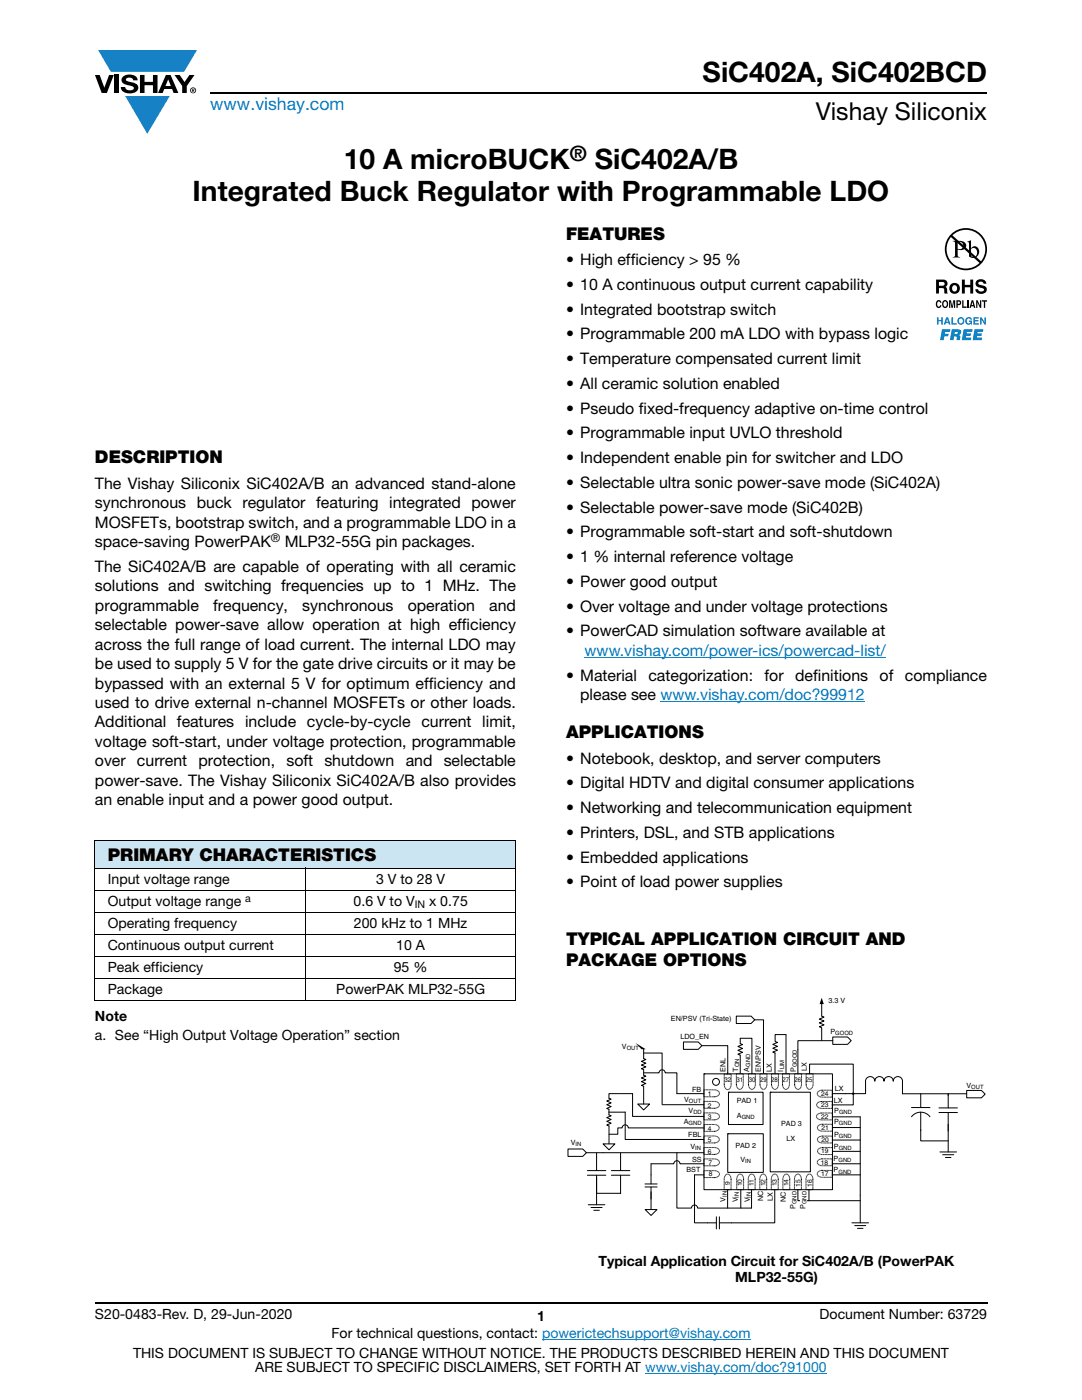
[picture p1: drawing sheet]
<svg xmlns="http://www.w3.org/2000/svg" width="216mm" height="279mm" viewBox="0 0 216 279" stroke-linecap="round" stroke-linejoin="round" font-family="sans-serif">
<defs><g id="words">
<g font-size="5.6">
<text x="140.2" y="16.4">SiC402A, SiC402BCD</text>
<text x="68.6" y="33.8">10 A microBUCK</text>
<text x="118.7" y="33.8">SiC402A/B</text>
<text x="38.4" y="40.1">Integrated Buck Regulator with Programmable LDO</text>
</g>
<text font-size="4.9" x="162.8" y="24">Vishay Siliconix</text>
<text font-size="4.2" x="113.7" y="32.1">®</text>
<text font-size="3.5" fill="#007ec4" x="42" y="21.9">www.vishay.com</text>
<g font-size="3.5">
<text x="112.9" y="47.9">FEATURES</text>
<text x="18.9" y="92.5">DESCRIPTION</text>
<text x="112.9" y="147.4">APPLICATIONS</text>
<text x="21.5" y="171.9">PRIMARY CHARACTERISTICS</text>
<text x="112.9" y="188.6">TYPICAL APPLICATION CIRCUIT AND</text>
<text x="112.9" y="192.9">PACKAGE OPTIONS</text>
</g>
<g font-size="3.2">
<text x="112.9" y="52.9">• High efficiency &gt; 95 %</text>
<text x="112.9" y="57.9">• 10 A continuous output current capability</text>
<text x="112.9" y="62.8">• Integrated bootstrap switch</text>
<text x="112.9" y="67.8">• Programmable 200 mA LDO with bypass logic</text>
<text x="112.9" y="72.7">• Temperature compensated current limit</text>
<text x="112.9" y="77.6">• All ceramic solution enabled</text>
<text x="112.9" y="82.6">• Pseudo fixed-frequency adaptive on-time control</text>
<text x="112.9" y="87.5">• Programmable input UVLO threshold</text>
<text x="112.9" y="92.4">• Independent enable pin for switcher and LDO</text>
<text x="18.9" y="97.6">The Vishay Siliconix SiC402A/B an advanced stand-alone</text>
<text x="18.9" y="101.4">synchronous buck regulator featuring integrated power</text>
<text x="112.9" y="97.4">• Selectable ultra sonic power-save mode (SiC402A)</text>
<text x="18.9" y="105.3">MOSFETs, bootstrap switch, and a programmable LDO in a</text>
<text x="112.9" y="102.3">• Selectable power-save mode (SiC402B)</text>
<text x="112.9" y="107.3">• Programmable soft-start and soft-shutdown</text>
<text x="18.9" y="109.2">space-saving PowerPAK</text>
<text x="56.8" y="109.2">MLP32-55G pin packages.</text>
<text x="112.9" y="112.2">• 1 % internal reference voltage</text>
<text x="18.9" y="114.1">The SiC402A/B are capable of operating with all ceramic</text>
<text x="18.9" y="118">solutions and switching frequencies up to 1 MHz. The</text>
<text x="112.9" y="117.1">• Power good output</text>
<text x="18.9" y="121.9">programmable</text>
<text x="18.9" y="125.8">selectable power-save allow operation at high efficiency</text>
<text x="42.5" y="121.9">frequency,</text>
<text x="60.3" y="121.9">synchronous</text>
<text x="81.3" y="121.9">operation</text>
<text x="97.6" y="121.9">and</text>
<text x="112.9" y="122.1">• Over voltage and under voltage protections</text>
<text x="18.9" y="129.7">across the full range of load current. The internal LDO may</text>
<text x="112.9" y="127">• PowerCAD simulation software available at</text>
<text x="18.9" y="133.5">be used to supply 5 V for the gate drive circuits or it may be</text>
<text x="18.9" y="137.4">bypassed with an external 5 V for optimum efficiency and</text>
<text x="112.9" y="135.8">• Material</text>
<text x="129.4" y="135.8">categorization:</text>
<text x="152.6" y="135.8">for</text>
<text x="158.7" y="135.8">definitions</text>
<text x="175.5" y="135.8">of</text>
<text x="180.6" y="135.8">compliance</text>
<text x="18.9" y="141.3">used to drive external n-channel MOSFETs or other loads.</text>
<text x="115.8" y="139.7">please see www.vishay.com/doc?99912</text>
<text x="18.9" y="145.2">Additional features include cycle-by-cycle current limit,</text>
<text x="18.9" y="149.1">voltage soft-start, under voltage protection, programmable</text>
<text x="18.9" y="153">over</text>
<text x="27.3" y="153">current</text>
<text x="39.6" y="153">protection,</text>
<text x="57.2" y="153">soft</text>
<text x="64.7" y="153">shutdown</text>
<text x="80.9" y="153">and</text>
<text x="88.5" y="153">selectable</text>
<text x="112.9" y="152.4">• Notebook, desktop, and server computers</text>
<text x="18.9" y="156.8">power-save. The Vishay Siliconix SiC402A/B also provides</text>
<text x="18.9" y="160.7">an enable input and a power good output.</text>
<text x="112.9" y="157.4">• Digital HDTV and digital consumer applications</text>
<text x="112.9" y="162.3">• Networking and telecommunication equipment</text>
<text x="112.9" y="167.2">• Printers, DSL, and STB applications</text>
<text x="112.9" y="172.2">• Embedded applications</text>
<text x="112.9" y="177.1">• Point of load power supplies</text>
</g>
<text font-size="3.2" fill="#007ec4" x="116.7" y="130.9">www.vishay.com/power-ics/powercad-list/</text>
<g font-size="2.8">
<text x="21.5" y="176.4">Input voltage range</text>
<text x="75.1" y="176.4">3 V to 28 V</text>
<text x="21.5" y="180.8">Output voltage range</text>
<text x="21.5" y="185.2">Operating frequency</text>
<text x="70.5" y="180.8">0.6 V to V</text>
<text x="70.6" y="185.2">200 kHz to 1 MHz</text>
<text x="85.6" y="180.8">x 0.75</text>
<text x="21.5" y="189.6">Continuous output current</text>
<text x="79.1" y="189.6">10 A</text>
<text x="21.5" y="194">Peak efficiency</text>
<text x="78.6" y="194">95 %</text>
<text x="18.9" y="203.7">Note</text>
<text x="21.5" y="198.4">Package</text>
<text x="67.1" y="198.4">PowerPAK MLP32-55G</text>
<text x="18.9" y="207.6">a. See “High Output Voltage Operation” section</text>
<text x="119.4" y="252.6">Typical Application Circuit for SiC402A/B (PowerPAK</text>
<text x="146.7" y="255.8">MLP32-55G)</text>
<text x="18.9" y="263.3">S20-0483-Rev. D, 29-Jun-2020</text>
<text x="107.2" y="263.6">1</text>
<text x="163.6" y="263.3">Document Number: 63729</text>
<text x="66.1" y="267.1">For technical questions, contact: powerictechsupport@vishay.com</text>
<text x="26.5" y="271">THIS DOCUMENT IS SUBJECT TO CHANGE WITHOUT NOTICE. THE PRODUCTS DESCRIBED HEREIN AND THIS DOCUMENT</text>
<text x="50.9" y="273.8">ARE SUBJECT TO SPECIFIC DISCLAIMERS, SET FORTH AT www.vishay.com/doc?91000</text>
</g>
<text font-size="2.4" x="54.1" y="108.2">®</text>
<g font-size="2.1">
<text x="48.9" y="179.9">a</text>
<text x="82.8" y="181.3">IN</text>
</g>
<g font-size="1.4">
<text x="133.9" y="203.8">EN/PSV (Tri-State)</text>
<text x="165.3" y="200.2">3.3 V</text>
<text x="124.1" y="209.4">V</text>
<text x="135.8" y="207.4">LDO_EN</text>
<text x="165.7" y="206.4">P</text>
<text x="144.8" y="213.9" transform="rotate(-90 144.8 213.9)">ENL</text>
<text x="147.3" y="213.9" transform="rotate(-90 147.3 213.9)">T</text>
<text x="149.5" y="213.9" transform="rotate(-90 149.5 213.9)">A</text>
<text x="151.8" y="214" transform="rotate(-90 151.8 214)">EN\PSV</text>
<text x="154" y="214" transform="rotate(-90 154 214)">LX</text>
<text x="156.2" y="213.9" transform="rotate(-90 156.2 213.9)">I</text>
<text x="158.8" y="213.9" transform="rotate(-90 158.8 213.9)">P</text>
<text x="161" y="213.8" transform="rotate(-90 161 213.8)">LX</text>
<text x="136.5" y="219.9">V</text>
<text x="138.1" y="217.9">FB</text>
<text x="147" y="220.1">PAD 1</text>
<text x="166.4" y="220">LX</text>
<text x="166.6" y="217.7">LX</text>
<text x="192.8" y="217">V</text>
<text x="136.4" y="224.4">A</text>
<text x="137.3" y="227">FBL</text>
<text x="137.4" y="222.1">V</text>
<text x="147" y="223">A</text>
<text x="155.9" y="224.8">PAD 3</text>
<text x="156.9" y="227.8">LX</text>
<text x="166.4" y="226.8">P</text>
<text x="166.5" y="224.4">P</text>
<text x="166.5" y="222.1">P</text>
<text x="113.9" y="228.5">V</text>
<text x="137" y="233.9">BST</text>
<text x="137.8" y="229.3">V</text>
<text x="138.1" y="231.8">SS</text>
<text x="146.7" y="229">PAD 2</text>
<text x="147.7" y="232">V</text>
<text x="166.3" y="234">P</text>
<text x="166.3" y="231.7">P</text>
<text x="166.4" y="229.3">P</text>
<text x="144.8" y="239.9" transform="rotate(-90 144.8 239.9)">V</text>
<text x="147.2" y="240" transform="rotate(-90 147.2 240)">V</text>
<text x="149.6" y="240" transform="rotate(-90 149.6 240)">V</text>
<text x="152.3" y="239.7" transform="rotate(-90 152.3 239.7)">NC</text>
<text x="154.2" y="239.6" transform="rotate(-90 154.2 239.6)">LX</text>
<text x="156.8" y="239.8" transform="rotate(-90 156.8 239.8)">NC</text>
<text x="158.8" y="241.3" transform="rotate(-90 158.8 241.3)">P</text>
<text x="160.7" y="241.3" transform="rotate(-90 160.7 241.3)">P</text>
</g>
<g font-size="1.3">
<text x="147" y="216">31</text>
<text x="149.4" y="216">30 29</text>
<text x="153.9" y="216">28</text>
<text x="156.2" y="216">27</text>
<text x="158.5" y="216">26</text>
<text x="160.8" y="216">25</text>
<text x="141.2" y="218.8">1</text>
<text x="141.2" y="221.1">2</text>
<text x="144.5" y="216">32</text>
<text x="163.8" y="220.9">23</text>
<text x="163.9" y="218.7">24</text>
<text x="141.2" y="223.4">3</text>
<text x="141.2" y="228">5</text>
<text x="141.2" y="225.7">4</text>
<text x="163.9" y="223.3">22</text>
<text x="163.9" y="227.9">20</text>
<text x="163.9" y="225.5">21</text>
<text x="141.2" y="230.3">6</text>
<text x="141.3" y="232.5">7</text>
<text x="163.8" y="232.4">18</text>
<text x="163.9" y="230.2">19</text>
<text x="141.4" y="234.8">8</text>
<text x="145.6" y="236.5" transform="rotate(-90 145.6 236.5)">9</text>
<text x="148.1" y="236.8" transform="rotate(-90 148.1 236.8)">10</text>
<text x="150.4" y="236.8" transform="rotate(-90 150.4 236.8)">11</text>
<text x="152.7" y="236.8" transform="rotate(-90 152.7 236.8)">12</text>
<text x="155" y="236.8" transform="rotate(-90 155 236.8)">13</text>
<text x="157.3" y="236.8" transform="rotate(-90 157.3 236.8)">14</text>
<text x="159.7" y="236.8" transform="rotate(-90 159.7 236.8)">15</text>
<text x="162" y="236.8" transform="rotate(-90 162 236.8)">16</text>
<text x="163.9" y="234.7">17</text>
</g>
<g font-size="1.2">
<text x="125.1" y="209.6">OUT</text>
<text x="166.7" y="206.6">GOOD</text>
<text x="147.5" y="213" transform="rotate(-90 147.5 213)">ON</text>
<text x="149.7" y="212.9" transform="rotate(-90 149.7 212.9)">GND</text>
<text x="156.5" y="213.4" transform="rotate(-90 156.5 213.4)">LIM</text>
<text x="159" y="213" transform="rotate(-90 159 213)">GOOD</text>
<text x="137.5" y="220.1">OUT</text>
<text x="193.8" y="217.3">OUT</text>
<text x="137.4" y="224.6">GND</text>
<text x="138.3" y="222.3">DD</text>
<text x="148" y="223.2">GND</text>
<text x="167.4" y="227">GND</text>
<text x="167.4" y="224.6">GND</text>
<text x="167.4" y="222.4">GND</text>
<text x="114.8" y="228.7">IN</text>
<text x="138.7" y="229.5">IN</text>
<text x="148.7" y="232.2">IN</text>
<text x="167.3" y="231.9">GND</text>
<text x="167.4" y="229.5">GND</text>
<text x="145" y="238.9" transform="rotate(-90 145 238.9)">IN</text>
<text x="147.5" y="239" transform="rotate(-90 147.5 239)">IN</text>
<text x="149.8" y="239" transform="rotate(-90 149.8 239)">IN</text>
<text x="167.3" y="234.2">GND</text>
<text x="159" y="240.3" transform="rotate(-90 159 240.3)">GND</text>
<text x="160.9" y="240.3" transform="rotate(-90 160.9 240.3)">GND</text>
</g>
</g></defs>
<g fill="#147fc3">
<path d="M19.6 10h19.7l-2.6 4.3h-1.1h-13.5z"/>
<path d="M25 19.2h8.9l-4.5 7.5z"/>
</g>
<g fill="#000">
<path d="M18.9 15h1l.9 2.5 1-2.5h.9l-1.4 3.6h-1zM22.9 15h.9v3.6h-.9zM24.6 15.3a2.1 2.1 0 0 1 2.8 .3l.1 .4h-.9a.79 .79 0 0 0-.7-.5 .79 .79 0 0 0-.8 .4l.3 .3 1 .2a1.08 1.08 0 0 1 1.2 1 1.08 1.08 0 0 1-1.1 1.2 1.73 1.73 0 0 1-2.4-1.2h.9a.96 .96 0 0 0 .8 .6 .96 .96 0 0 0 .9-.4 1.31 1.31 0 0 0-1.2-.6 1.03 1.03 0 0 1-1.1-.6 1.03 1.03 0 0 1 .2-1.1zM27.9 15h.9v1.3h1.7v-1.3h.9v3.6h-.9v-1.6h-1.7v1.6h-.9zM34.8 15h1.1l.9 1.4 1-1.4h1l-1.5 2.2v1.4h-.9v-1.4z"/>
<path d="M33.6 15.9l.5 1.3h-1.1zM33.1 15l-1.6 3.6h1l.3-.8h1.5l.3 .8h1l-1.6-3.6z"/>
<path d="M38.4 17.8h.2v.2h-.2zM38.3 17.7v.7h.1v-.3l.4 .3-.2-.3 .2-.2-.1-.2z"/>
<path d="M38.1 18a.46 .46 0 0 1 .9 0 .46 .46 0 0 1-.9 0zM37.9 18a.6 .6 0 0 0 1.2 0 .6 .6 0 0 0-1.2 0z"/>
</g>
<path d="M42 18.6h155M18.9 260h178.1" fill="none" stroke="#000" stroke-width=".36"/>
<path d="M116.6 131.1h60.2M131.8 140h40.8M108.2 267.3h41.6M128.7 274h36.3" fill="none" stroke="#007ec4" stroke-width=".2"/>
<path d="M18.9 167.8h84.1v5.5h-84.1z" fill="#cce5f3"/>
<path d="M18.9 167.8h84.1M18.9 173.3h84.1M18.9 177.7h84.1M18.9 167.9v31.7M60.9 173.2v26.6M103 167.9v31.7M18.9 182.1h84.1M18.9 186.5h84.1M18.9 190.9h84.1M18.9 195.3h84.1M18.9 199.7h84.1" fill="none" stroke="#000" stroke-width=".2"/>
<g fill="#fff">
<path d="M37.7 46.4h46.5v39.6h-46.5z"/>
<path d="M186.7 45.5h10.3v22.4h-10.3z"/>
</g>
<g fill="#0160ae">
<path d="M187 63.3h.3v.6h.5v-.6h.3v1.5h-.3v-.7h-.5v.7h-.3z"/>
<path d="M189.9 63.3h.3v1.2h.7v.3h-1z"/>
<path d="M192.8 63.5a.68 .68 0 0 1 1.1 .3l-.8-.2a.55 .55 0 0 0-.2 .5 .55 .55 0 0 0 .4 .5l.4-.4h-.4v-.2h.6v.8h-.2v-.2a.71 .71 0 0 1-1 0 .71 .71 0 0 1 .1-1.1z"/>
<path d="M194.2 63.3h1.1v.3h-.8v.3h.7v.2h-.7v.4h.8v.3h-1.1z"/>
<path d="M195.6 63.3h.3l.5 1 .1-1h.2v1.5h-.3l-.6-1.1v1.1h-.2z"/>
<path d="M188 65.7h1.6v.5h-1l-.1 .4h.8l-.1 .5h-.8l-.1 .8h-.7z"/>
<path d="M192.3 65.7h1.8l-.1 .5h-1.1v.3h.9l-.1 .5h-.9l-.1 .4h1.1l-.1 .5h-1.8z"/>
<path d="M194.5 65.7h1.7l-.1 .5h-1l-.1 .3h.9l-.1 .5h-.9v.4h1.1l-.1 .5h-1.8z"/>
<path d="M189 63.7l-.2 .5h.4zM188.8 63.3h.4l.5 1.5h-.4v-.3h-.6l-.1 .3h-.3z"/>
<path d="M191.3 64.1a.47 .47 0 0 0 .9 0 .47 .47 0 0 0-.9 0zM191 64a.75 .75 0 0 1 1.5 0 .75 .75 0 0 1-1.5 0z"/>
<path d="M190.5 66.2v.5l.6-.1-.1-.4zM189.9 65.7l1.8 .2a.63 .63 0 0 1-.4 1l.3 .2v.8h-.7v-.6l-.3-.2h-.2l-.2 .8h-.7z"/>
</g>
<g fill="#000">
<path d="M191.9 55.8h.6v1.1h1.1v-1.1h.6v2.8h-.6v-1.3h-1.1v1.3h-.6zM195 55.9a1.15 1.15 0 0 1 1.8 .7h-.5l-.1-.1a.68 .68 0 0 0-.9-.2v.4l.2 .1a1.29 1.29 0 0 1 1.4 .9 1.17 1.17 0 0 1-1.1 1 1.17 1.17 0 0 1-1.2-1h.6v.2a.67 .67 0 0 0 1.1-.1l-.2-.3-.6-.1a.82 .82 0 0 1-.8-.5 .82 .82 0 0 1 .3-1zM194.8 59.9h.3l.5 1.1v-1.1h.2v1.5h-.3l-.5-1v1h-.2zM186.9 60.1l.4-.2 .3 .1 .2 .4-.6-.2a.66 .66 0 0 0 .1 1l.3-.3h.2a.54 .54 0 0 1-.4 .6 .54 .54 0 0 1-.6-.5zM189.4 59.9h.4l.2 1.2 .2-1.2h.4v1.5h-.3v-1.2l-.2 1.2h-.2l-.3-1.2v1.2h-.2zM192 59.9h.3v1.3h.6v.2h-.9zM193 59.9h.3v1.5h-.3zM195.9 59.9h1.1v.3h-.4v1.2h-.3v-1.2h-.4z"/>
<path d="M187.4 56.3v.7h.9a.39 .39 0 0 0 0-.7zM186.8 55.8h1.4a.79 .79 0 0 1 .8 .4 .79 .79 0 0 1-.1 .9l-.3 .1a.98 .98 0 0 1 .4 1.2l.1 .2h-.6l-.2-1.1h-.9v1.1h-.6z"/>
<path d="M190 47a3.9 3.9 0 0 1 5.3-.1 3.9 3.9 0 0 1 .4 5.2zM189.7 47.3l5.8 5.2a3.9 3.9 0 0 1-5.4 .1 3.9 3.9 0 0 1-.4-5.3zM188.5 49.7a4.2 4.2 0 0 0 8.5 0 4.2 4.2 0 0 0-8.5 0z"/>
<path d="M190.2 57a.63 .63 0 0 0-.2 .8 .63 .63 0 0 0 .7 .3 .63 .63 0 0 0 .3-.8 .63 .63 0 0 0-.8-.3zM189.4 57.5a1.1 1.1 0 0 1 2.2 0 1.1 1.1 0 0 1-2.2 0z"/>
<path d="M191.1 48.3v1.3a.75 .75 0 0 0 1.1-.6 .75 .75 0 0 0-1.1-.7zM190.1 48.1a2.81 2.81 0 0 1 2.5 .3 .97 .97 0 0 1-.1 1.2 .97 .97 0 0 1-1.2 .3l-.2-.1v1.1v.2l.5 .3h-1.5l.3-.2 .2-.3v-2.3l-.1-.3z"/>
<path d="M193.8 49.7v1.4l.1 .1a.72 .72 0 0 0 .8 0 .72 .72 0 0 0 .3-.8 .72 .72 0 0 0-.4-.8 .72 .72 0 0 0-.8 .1zM193 48.2l.8-.2v1.6a.89 .89 0 0 1 1.1-.4 .89 .89 0 0 1 .5 1 1.23 1.23 0 0 1-.7 1.2 1.23 1.23 0 0 1-1.3-.2l-.1-2.7z"/>
<path d="M188.4 60.2a.64 .64 0 0 0 .2 1h.1a.64 .64 0 0 0-.1-1zM188.2 60l.2-.1a.56 .56 0 0 1 .7 .4 .82 .82 0 0 1-.5 1.2h-.2a.89 .89 0 0 1-.2-1.5z"/>
<path d="M191.1 60.2v.4l.4-.1v-.3zM190.8 59.9h.6a.5 .5 0 0 1 .4 .5 .5 .5 0 0 1-.4 .5h-.3v.5h-.3z"/>
<path d="M194 60.3l-.1 .6h.3zM193.9 59.9h.3l.4 1.5h-.3v-.3h-.5l-.1 .3h-.3z"/>
</g>
<g fill="#fff">
<path d="M113.3 199h83.3v46.3h-83.3z"/>
<path d="M145.4 218h6.9v6.4h-6.9z"/>
</g>
<path d="M145.4 218h6.9v6.4h-6.9zM145.4 218h.1" fill="none" stroke="#000001" stroke-width=".2"/>
<path d="M153.7 218h8v15.9h-8z" fill="#fff"/>
<path d="M153.7 218h8v15.9h-8zM153.7 218h.1" fill="none" stroke="#000001" stroke-width=".2"/>
<path d="M145.2 226.3h7.1v7.7h-7.1z" fill="#fff"/>
<path d="M140.5 214.3h25.6v23.1h-25.6zM140.5 214.3h.1M145.2 226.3h7.1v7.7h-7.1zM145.2 226.3h.1" fill="none" stroke="#000001" stroke-width=".2"/>
<circle cx="142.9" cy="215.9" r=".69" fill="#fff"/>
<g fill="none" stroke="#000001" stroke-width=".2">
<path d="M142.5 218.9a.79 .79 0 0 0 1-1l-.6-.3-2.5-.1v1.4h2.2M144.5 216.4a.8 .8 0 0 0 1 1l.3-.6 .1-2.4h-1.4v2.1M146.9 216.4a.79 .79 0 0 0 1 .9l.4-.5v-2.5h-1.4v2.2M149.3 216.4a.79 .79 0 0 0 1 .9l.4-.5v-2.5h-1.4v2.2M151.6 216.4a.79 .79 0 0 0 1 .9l.4-.5v-2.5h-1.4v2.2M154 216.4a.79 .79 0 0 0 .9 .9l.4-.5v-2.5h-1.3v2.2M156.1 216.4a.79 .79 0 0 0 1 .9l.4-.5v-2.5h-1.4v2.2M158.6 216.4a.79 .79 0 0 0 .9 .9l.4-.5v-2.5h-1.3v2.2M160.9 216.4a.79 .79 0 0 0 .9 .9l.4-.5v-2.5h-1.3v2.2M163.9 219.8h2.2v1.4h-2.1a.8 .8 0 0 1-1-1l.6-.3 .4-.1M164 217.6h2.1v1.4h-2a.74 .74 0 0 1-1-.7 .74 .74 0 0 1 1-.7M142.5 225.8a.74 .74 0 0 0 1-.7 .74 .74 0 0 0-1-.7h-2v1.4h2.1"/>
<path d="M142.5 228.1a.79 .79 0 0 0 1-1l-.6-.3-2.5-.1v1.4h2.2M142.5 221.2a.79 .79 0 0 0 1-1l-.6-.3-2.5-.1v1.4h2.2M142.5 223.5a.79 .79 0 0 0 1-1l-.6-.3-2.5-.1v1.4h2.2M142.5 230.4a.79 .79 0 0 0 1-1l-.6-.3-2.5-.1v1.4h2.2M142.6 232.7h-2.2v-1.4h2.1a.79 .79 0 0 1 1 .9l-.6 .4-.4 .1M142.6 235h-2.2v-1.4h2.1a.79 .79 0 0 1 1 1l-.6 .4h-.4M145.9 235.3v2.1h-1.4v-2a.8 .8 0 0 1 1-1l.3 .6 .1 .4M148.4 235.3v2.1h-1.4v-2a.8 .8 0 0 1 1-1l.3 .6 .1 .4M150.7 235.3v2.1h-1.4v-2a.8 .8 0 0 1 1-1l.3 .6 .1 .4M153 235.3v2.1h-1.4v-2a.8 .8 0 0 1 1-1l.3 .6 .1 .4M155.3 235.3v2.1h-1.4v-2a.8 .8 0 0 1 1-1l.3 .6 .1 .4M157.6 235.3v2.1h-1.4v-2a.8 .8 0 0 1 1-1l.3 .6 .1 .4"/>
<path d="M159.9 235.3v2.1h-1.4v-2a.8 .8 0 0 1 1-1l.4 .6v.4M162.2 235.3v2.1h-1.4v-2a.8 .8 0 0 1 1-1l.3 .6 .1 .4M163.9 222.1h2.2v1.4h-2.1a.8 .8 0 0 1-1-1l.6-.3 .4-.1M164 231.3h2.1v1.3h-2a.78 .78 0 0 1-.9-.9l.5-.4h.4M164 226.7h2.1v1.4h-2a.78 .78 0 0 1-.9-.9l.5-.4 .4-.1M164 229h2.1v1.4h-2a.74 .74 0 0 1-1-.7 .74 .74 0 0 1 1-.7M164.1 233.6a.74 .74 0 0 0-1 .7 .74 .74 0 0 0 1 .7h2v-1.4h-2.1M164.1 224.4a.74 .74 0 0 0-1 .7 .74 .74 0 0 0 1 .6h2v-1.3h-2.1"/>
<circle cx="142.9" cy="215.9" r=".69"/>
</g>
<path d="M113.3 229.3h3l.7 .7-.7 .8h-3z" fill-rule="evenodd" fill="#fff"/>
<g fill="none" stroke="#000001" stroke-width=".2">
<path d="M113.3 229.3h3l.7 .7-.7 .8h-3zM117 230h23.4M117.2 234.5h3.7M117.2 233.6h3.7M119 230.1v3.5M119 234.5v5.9M119.1 238.2h4.7M122 234.5h3.7M122 233.6h3.7M123.8 230.1v3.5M123.8 234.5v3.7M128.7 236.9h2.4"/>
<path d="M128.7 236.3h2.4M129.9 234.5v1.8M129.9 236.9v2.4M135.1 230v11.1h2.9a.61 .61 0 0 1 .6-.6 .61 .61 0 0 1 .6 .6h10.8M145.2 237.4v3.7M147.8 237.4v3.7M150 237.4v3.7M117.4 240.4h3.3M117.9 241h2.2M118.5 241.5h1.1"/>
</g>
<path d="M128.7 241.4h2.4l-1.2 1.2z" fill="#fff"/>
<path d="M121.5 219.2l.5 .2-.9 .3 .9 .4-.9 .4 .9 .3-.9 .4 .4 .2M121.5 222.5l.5 .2-.9 .3 .9 .4-.9 .4 .9 .4-.9 .3 .4 .2M129.9 237.9v3.5M140.5 232.3h-4.8a.61 .61 0 0 0-.6-.7 .61 .61 0 0 0-.6 .7h-4.6v2.2M140.5 234.5h-1.9v9.5h4.3M154.6 237.4v6.6h-11.1M128.7 241.4h2.4l-1.2 1.2zM142.9 242.8v2.5M143.5 242.8v2.5" fill="none" stroke="#000001" stroke-width=".2"/>
<path d="M120.3 228.3h2.4l-1.2 1.2z" fill="#fff"/>
<path d="M123.6 218.3h-2.1v.9M123.6 218.3h2.6v4.5h14.2M128.4 209.3v2M120.3 228.3h2.4l-1.2 1.2zM121.5 221.9l3.2 .1v5.4h15.7M121.5 221.4v1.1M121.5 224.7v3.6M140.5 225.1h-15.1a.61 .61 0 0 0-.7-.6 .61 .61 0 0 0-.6 .6h-.8v1.3h-1.8" fill="none" stroke="#000001" stroke-width=".2"/>
<path d="M126.8 208.1l2.1 1.3h-.9z" fill="#000001"/>
<path d="M128.4 211.3l.5 .1-.9 .4 .9 .4-.9 .4 .9 .3-.9 .4 .4 .2M128.4 214.6l.5 .2-.9 .3 .9 .4-.9 .4 .9 .3-.9 .4 .4 .2" fill="none" stroke="#000001" stroke-width=".2"/>
<path d="M127.3 220.3h2.3l-1.2 1.2z" fill="#fff"/>
<g fill="none" stroke="#000001" stroke-width=".2">
<path d="M128.4 210.2h3.7v10.2M128.4 214.1h3.1a.61 .61 0 0 1 .6-.6 .61 .61 0 0 1 .6 .6h2.4v4.2h5.3M128.4 213.5v1.1M128.4 216.8v3.5M172.7 217.6v-1.8a.92 .92 0 0 1 .9-.9 .92 .92 0 0 1 1 .9 .92 .92 0 0 1 .9-.9 .92 .92 0 0 1 .9 .9 .92 .92 0 0 1 .9-.9 .92 .92 0 0 1 .9 .9 .92 .92 0 0 1 1-.9 .92 .92 0 0 1 .9 .9v1.8M180.1 218.1v.2h9.1v2.8M183.7 218.3v2.7M127.3 220.3h2.3l-1.2 1.2zM132.1 220.5h8.3M181.9 222.9a2.31 2.31 0 0 1 3.7 0M181.9 221h3.7M183.7 222v3.6"/>
<path d="M183.7 225.5v2.2h5.5M187.4 222h3.6M187.4 221.1h3.6M187.5 229.9h3.4M188.1 230.4h2.2M188.7 231h1.1M189.2 222v7.9"/>
</g>
<path d="M192.9 217.6h2.9l.8 .8-.8 .7h-2.9z" fill-rule="evenodd" fill="#fff"/>
<path d="M161.5 214.3v-1.9h8.8v8.1h-4.2M172.7 217.5v.8h-6.6M189.2 218.3h3.7M192.9 217.6h2.9l.8 .8-.8 .7h-2.9zM171.6 238.5v5.5M170 244h3.3M170.5 244.6h2.3M171.1 245.1h1.1" fill="none" stroke="#000001" stroke-width=".2"/>
<path d="M170.2 218.2h.2v.2h-.2z" fill-rule="evenodd" fill="#000001"/>
<path d="M170.2 218.2h.2v.2h-.2z" fill="none" stroke="#000001" stroke-width=".2"/>
<path d="M166.2 207h2.9l.8 .7-.8 .7h-2.9z" fill-rule="evenodd" fill="#fff"/>
<path d="M164 200.3v2.5l.4 .2-.9 .4 .9 .4-.9 .3 .9 .4-.9 .4 .5 .2v2.6M166.2 207h2.9l.8 .7-.8 .7h-2.9zM166.2 207.7h-7v1.7" fill="none" stroke="#000001" stroke-width=".2"/>
<path d="M164 199.1l.4 1.3h-.9z" fill="#000001"/>
<path d="M154.6 214.2l.1-4-.5-.2 .9-.4-.9-.4 .9-.4-.9-.4 .9-.4-.4-.2v-1.3h2.1v7.7M159.2 209.4v4.9" fill="none" stroke="#000001" stroke-width=".2"/>
<path d="M146.9 202.8h3l.7 .7-.7 .8h-3z" fill-rule="evenodd" fill="#fff"/>
<path d="M146.9 202.8h3l.7 .7-.7 .8h-3zM147.7 214.2v-3.6l-.5-.2 1-.4-1-.4 1-.4-1-.4 1-.3-.5-.2v-1.1h2.3v7.1M150.6 203.5h1.8l-.1 10.7" fill="none" stroke="#000001" stroke-width=".2"/>
<path d="M136.4 207.9h2.9l.8 .8-.8 .7h-2.9z" fill-rule="evenodd" fill="#fff"/>
<path d="M136.4 207.9h2.9l.8 .8-.8 .7h-2.9zM140.1 208.7h5.1v5.7M180.1 217.6v.5M159.2 237.4v2.2h2.2M161.4 239.6h10.2M161.4 237.4v2.2M166.1 234.5h5.5M166.1 232.3h5.5M166.1 222.9h5.5v15.6M166.1 227.5h5.5M166.1 225h5.5M166.1 229.8h5.5" fill="none" stroke="#000001" stroke-width=".2"/>
<path d="M159.8 239.1h1.3v1.1h-1.3z" fill="#fff"/>
<use href="#words"/>
</svg>
